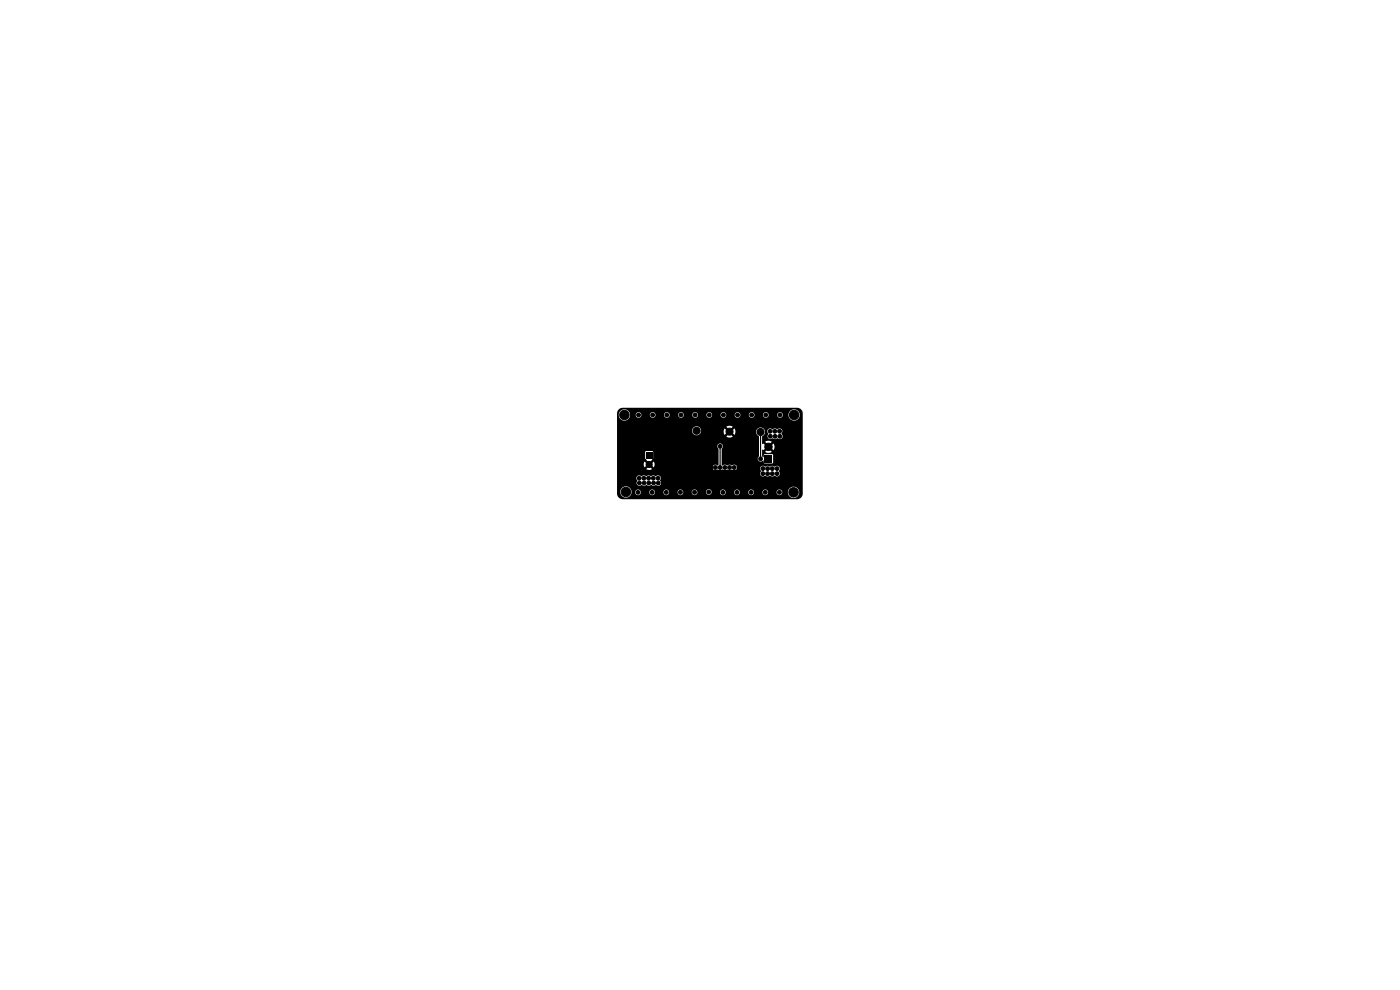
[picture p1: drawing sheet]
<svg xmlns="http://www.w3.org/2000/svg" width="297mm" height="210mm" viewBox="0 0 297 210" stroke-linecap="round" stroke-linejoin="round" font-family="sans-serif">
<path d="M137.1 95.9h1.3v1.3h-1.3zM162.2 96.5h1.6v1.6h-1.6zM131.3 86.8l.8-.3h37a1.21 1.21 0 0 1 1.2 1.2v17a1.2 1.2 0 0 1-1.2 1.2h-37a1.21 1.21 0 0 1-1.2-1.2v-.4h.7a1.2 1.2 0 0 0 1.1 1.3 1.2 1.2 0 0 0 1.3-1.2h.7v.1a.61 .61 0 0 0 .7 .5 .61 .61 0 0 0 .5-.6h1.8v.1a.61 .61 0 0 0 .7 .5 .61 .61 0 0 0 .5-.6h1.8v.1a.61 .61 0 0 0 .7 .5 .61 .61 0 0 0 .5-.6h1.8v.1a.61 .61 0 0 0 .7 .5 .61 .61 0 0 0 .5-.6h1.8v.1a.6 .6 0 0 0 .8 .5 .6 .6 0 0 0 .4-.7h1.9v.1a.6 .6 0 0 0 .6 .6 .6 .6 0 0 0 .6-.6h1.7l.1 .3a.61 .61 0 0 0 .7 .3 .61 .61 0 0 0 .4-.6h1.8v.1a.61 .61 0 0 0 .7 .5 .61 .61 0 0 0 .5-.6h1.8v.1a.61 .61 0 0 0 .7 .5 .61 .61 0 0 0 .5-.6h1.8v.1a.61 .61 0 0 0 .7 .5 .61 .61 0 0 0 .5-.6h1.8v.1a.6 .6 0 0 0 .7 .5 .6 .6 0 0 0 .5-.7h1.2v.2a1.2 1.2 0 0 0 1.9 1 1.2 1.2 0 0 0 0-2.1 1.2 1.2 0 0 0-1.9 .9h-1.2v-.1a.61 .61 0 0 0-.6-.4 .61 .61 0 0 0-.6 .6h-1.8v-.2a.61 .61 0 0 0-.6-.4 .61 .61 0 0 0-.6 .6h-1.8v-.2a.61 .61 0 0 0-.6-.4 .61 .61 0 0 0-.6 .6h-1.8v-.2a.61 .61 0 0 0-.6-.4 .61 .61 0 0 0-.6 .6h-1.8v-.2a.61 .61 0 0 0-.6-.4 .61 .61 0 0 0-.6 .6l-1.7-.1a.61 .61 0 0 0-.6-.5 .61 .61 0 0 0-.6 .5l-1.9-.1a.61 .61 0 0 0-.6-.4 .61 .61 0 0 0-.6 .6h-1.8v-.2a.61 .61 0 0 0-.6-.4 .61 .61 0 0 0-.6 .6h-1.8v-.2a.61 .61 0 0 0-.6-.4 .61 .61 0 0 0-.6 .6h-1.8v-.2a.61 .61 0 0 0-.6-.4 .61 .61 0 0 0-.6 .6h-1.8v-.2a.61 .61 0 0 0-.6-.4 .61 .61 0 0 0-.6 .6l-.7-.1a1.2 1.2 0 0 0-1.2-1.1 1.2 1.2 0 0 0-1.2 1.1h-.7v-2.9h4.1v.1a.55 .55 0 0 1 0 .9 .71 .71 0 0 0 .5 .6 .71 .71 0 0 0 .7-.1 .73 .73 0 0 0 1 0 .86 .86 0 0 0 1 0 .73 .73 0 0 0 1 0 .65 .65 0 0 0 .9-.1 .65 .65 0 0 0-.1-.9 .64 .64 0 0 0 0-.9 .64 .64 0 0 0-.9 0 .86 .86 0 0 0-1.1 0 .73 .73 0 0 0-.9 0 .86 .86 0 0 0-1.1 0 .6 .6 0 0 0-.6-.1 .6 .6 0 0 0-.4 .5h-4.1v-3h5.7l.1 .8 .6-.6 .4 .3-.6 .6a1.15 1.15 0 0 0 1.2 0l-.5-.6 .3-.3 .6 .6 12.5-.1a.71 .71 0 0 0 .4 .6 .71 .71 0 0 0 .8-.1 .73 .73 0 0 0 .9 0 .86 .86 0 0 0 1.1 0 .73 .73 0 0 0 .9 0 .61 .61 0 0 0 1-.3h4.9l.1 .3a.45 .45 0 0 1-.1 .8 .71 .71 0 0 0 .5 .6 .71 .71 0 0 0 .7-.1 .85 .85 0 0 0 1 0 .85 .85 0 0 0 1 0 .64 .64 0 0 0 .9-.1 .64 .64 0 0 0-.1-.9 .64 .64 0 0 0 0-.9 .64 .64 0 0 0-.9 0 .86 .86 0 0 0-1 0 .73 .73 0 0 0-1 0 .61 .61 0 0 0-.6-.2 .61 .61 0 0 0-.5 .5l-4.8-.1a.71 .71 0 0 0-.5-.6 .71 .71 0 0 0-.7 .1 .73 .73 0 0 0-1 .1 .77 .77 0 0 0-.9 0l-.2-.2v-3.4a.61 .61 0 0 0 0-1 .61 .61 0 0 0-.9 .5l.2 .5v3.4l-.2 .1a.6 .6 0 0 0-.6-.1 .6 .6 0 0 0-.4 .5h-12.5l.2-.7-.2-.5-.6 .6-.3-.4 .8-.8v-1.4l-.2-.2h-1.4l-.1 .1v1.5l.8 .8-.4 .4-.6-.6-.1 .5h-5.7v-5.8h23.2a1.24 1.24 0 0 0 1.4 0l-.7-.7-.7 .7h-23.2v-1.3h15.9v.2a.96 .96 0 0 0 1 .8 .96 .96 0 0 0 .9-.8h4.8l.2 .8 .7-.7a.35 .35 0 0 0 .4 .3 .35 .35 0 0 0 .3-.3l.7 .7 .2-.8h4.4l.1 .6 .5 .5v4.2a.67 .67 0 0 0-.1 1 .67 .67 0 0 0 1.1-.1l.2 .6h1.6l.2-.1v-1.7l-.1-.2h-1.7l-.2 .6-.3-.1v-1.4l.3 .1 .5-.6 .4 .4-.6 .6a1.27 1.27 0 0 0 1.4 0l-.5-.6 .3-.4 .6 .6a1.28 1.28 0 0 0 0-1.4l-.6 .5-.3-.3 .5-.6a1.28 1.28 0 0 0-1.4 0l.6 .6-.4 .3-.5-.5h-.3v-1.6a.94 .94 0 0 0 .6-1.1h.5v.3a.45 .45 0 0 1 0 .8 .71 .71 0 0 0 .5 .6 .71 .71 0 0 0 .7-.1 .73 .73 0 0 0 1 0 .65 .65 0 0 0 .9-.1 .65 .65 0 0 0-.1-1 .64 .64 0 0 0 0-.9 .64 .64 0 0 0-1 .1 .86 .86 0 0 0-1-.1 .6 .6 0 0 0-.6-.1 .6 .6 0 0 0-.4 .5h-.5a.96 .96 0 0 0-1-.7 .96 .96 0 0 0-.9 .8h-4.4l-.2-.6-.7 .7v-.2a.39 .39 0 0 0-.4-.2 .39 .39 0 0 0-.3 .3l-.7-.6-.2 .6h-4.8a.95 .95 0 0 0-.5-1h5.9l.7 .7 .6-.7a1.24 1.24 0 0 0-1.3 0h-6a.96 .96 0 0 0-1.3 .8h-15.9v-3.4h.4v.2a1.2 1.2 0 0 0 1.2 1.1 1.2 1.2 0 0 0 1.2-1.3h1.2v.2a.61 .61 0 0 0 .6 .5 .61 .61 0 0 0 .6-.7h1.8v.2a.61 .61 0 0 0 .6 .5 .61 .61 0 0 0 .6-.7h1.8v.2a.61 .61 0 0 0 .6 .5 .61 .61 0 0 0 .6-.7h1.8v.2a.61 .61 0 0 0 .6 .5 .61 .61 0 0 0 .6-.7h1.8v.2a.61 .61 0 0 0 .6 .5 .61 .61 0 0 0 .6-.7h1.8v.2a.61 .61 0 0 0 .6 .5 .61 .61 0 0 0 .6-.7h1.8v.2a.61 .61 0 0 0 .6 .5 .61 .61 0 0 0 .6-.7h1.8v.2a.61 .61 0 0 0 .6 .5 .61 .61 0 0 0 .6-.7h1.8v.2a.61 .61 0 0 0 .6 .5 .61 .61 0 0 0 .6-.7h1.8v.2a.61 .61 0 0 0 .6 .5 .61 .61 0 0 0 .6-.7h1.8v.2a.6 .6 0 0 0 .6 .5 .6 .6 0 0 0 .6-.7h1.2v.2a1.2 1.2 0 0 0 1.8 1 1.2 1.2 0 0 0 0-2.1 1.2 1.2 0 0 0-1.8 .9h-1.2l-.1-.1a.61 .61 0 0 0-.6-.4 .61 .61 0 0 0-.5 .5h-1.8l-.1-.1a.61 .61 0 0 0-.6-.4 .61 .61 0 0 0-.5 .5h-1.8l-.1-.1a.61 .61 0 0 0-.6-.4 .61 .61 0 0 0-.5 .5h-1.8l-.1-.1a.61 .61 0 0 0-.6-.4 .61 .61 0 0 0-.5 .5h-1.8l-.1-.1a.61 .61 0 0 0-.6-.4 .61 .61 0 0 0-.5 .5h-1.8l-.1-.1a.61 .61 0 0 0-.6-.4 .61 .61 0 0 0-.5 .5h-1.8l-.1-.1a.61 .61 0 0 0-.6-.4 .61 .61 0 0 0-.5 .5h-1.8l-.1-.1a.61 .61 0 0 0-.6-.4 .61 .61 0 0 0-.5 .5h-1.8l-.1-.1a.61 .61 0 0 0-.6-.4 .61 .61 0 0 0-.5 .5h-1.8l-.1-.1a.61 .61 0 0 0-.6-.4 .61 .61 0 0 0-.5 .5h-1.8l-.1-.1a.61 .61 0 0 0-.6-.4 .61 .61 0 0 0-.5 .5h-1.2a1.2 1.2 0 0 0-1.2-1.1 1.2 1.2 0 0 0-1.2 1.1h-.4l.1-.6z" fill="#000"/>
<g fill="#000" stroke="#000" stroke-width=".21">
<circle cx="132.5" cy="88" r="1"/>
<circle cx="135.5" cy="88" r=".4"/>
<circle cx="137.7" cy="98.5" r=".65"/>
<circle cx="138.5" cy="88" r=".4"/>
<circle cx="141.5" cy="88" r=".4"/>
<circle cx="144.5" cy="88" r=".4"/>
<circle cx="144.5" cy="92.5" r=".4"/>
<circle cx="144.5" cy="93.5" r=".4"/>
<circle cx="145.5" cy="92.5" r=".4"/>
<circle cx="145.5" cy="93.5" r=".4"/>
<circle cx="146.5" cy="92.5" r=".4"/>
<circle cx="146.5" cy="93.5" r=".4"/>
<circle cx="147.5" cy="88" r=".4"/>
<circle cx="147.8" cy="91.4" r=".75"/>
<circle cx="150.5" cy="88" r=".4"/>
<circle cx="150.8" cy="99.2" r=".4"/>
<circle cx="151.8" cy="99.2" r=".4"/>
<circle cx="152.8" cy="99.2" r=".4"/>
<circle cx="152.8" cy="94.7" r=".4"/>
<circle cx="153.5" cy="88" r=".4"/>
<circle cx="153.8" cy="99.2" r=".4"/>
<circle cx="154.8" cy="99.2" r=".4"/>
<circle cx="154.8" cy="91.6" r=".75"/>
<circle cx="155.8" cy="99.2" r=".4"/>
<circle cx="156.5" cy="88" r=".4"/>
<circle cx="159.5" cy="88" r=".4"/>
<circle cx="161.3" cy="91.6" r=".75"/>
<circle cx="161.3" cy="97.3" r=".4"/>
<circle cx="161.8" cy="99.4" r=".4"/>
<circle cx="162.5" cy="88" r=".4"/>
<circle cx="162.8" cy="99.4" r=".4"/>
<circle cx="163" cy="94.8" r=".79"/>
<circle cx="163.4" cy="91.5" r=".4"/>
<circle cx="163.4" cy="92.5" r=".4"/>
<circle cx="163.8" cy="99.4" r=".4"/>
<circle cx="164.4" cy="91.5" r=".4"/>
<circle cx="164.4" cy="92.5" r=".4"/>
<circle cx="164.8" cy="99.4" r=".4"/>
<circle cx="165.4" cy="91.5" r=".4"/>
<circle cx="165.4" cy="92.5" r=".4"/>
<circle cx="165.5" cy="88" r=".4"/>
<circle cx="168.5" cy="88" r="1"/>
<circle cx="132.8" cy="104.4" r="1"/>
<circle cx="135.3" cy="104.4" r=".4"/>
<circle cx="135.6" cy="101.4" r=".4"/>
<circle cx="135.6" cy="102.5" r=".4"/>
<circle cx="136.6" cy="101.4" r=".4"/>
<circle cx="136.6" cy="102.5" r=".4"/>
<circle cx="137.6" cy="101.4" r=".4"/>
<circle cx="137.6" cy="102.5" r=".4"/>
<circle cx="138.3" cy="104.4" r=".4"/>
<circle cx="138.6" cy="101.4" r=".4"/>
<circle cx="138.6" cy="102.5" r=".4"/>
<circle cx="139.6" cy="101.4" r=".4"/>
<circle cx="139.6" cy="102.5" r=".4"/>
<circle cx="141.3" cy="104.4" r=".4"/>
<circle cx="144.3" cy="104.4" r=".4"/>
<circle cx="147.3" cy="104.4" r=".4"/>
<circle cx="150.4" cy="104.4" r=".4"/>
<circle cx="150.8" cy="100.2" r=".4"/>
<circle cx="151.8" cy="100.2" r=".4"/>
<circle cx="152.8" cy="100.2" r=".4"/>
<circle cx="153.3" cy="104.4" r=".4"/>
<circle cx="153.8" cy="100.2" r=".4"/>
<circle cx="154.8" cy="100.2" r=".4"/>
<circle cx="155.8" cy="100.2" r=".4"/>
<circle cx="156.3" cy="104.4" r=".4"/>
<circle cx="158.8" cy="102.7" r=".4"/>
<circle cx="159.3" cy="104.4" r=".4"/>
<circle cx="161.8" cy="100.5" r=".4"/>
<circle cx="162.3" cy="104.4" r=".4"/>
<circle cx="162.8" cy="100.5" r=".4"/>
<circle cx="163.8" cy="100.5" r=".4"/>
<circle cx="164.8" cy="100.5" r=".4"/>
<circle cx="165.3" cy="104.4" r=".4"/>
<circle cx="168.3" cy="104.4" r="1"/>
</g>
<path d="M152.8 94.7v4.4M161.3 97.3h.1M161.3 91.6v5.7M158.8 102.7v.1" fill="none" stroke="#000" stroke-width=".25"/>
</svg>
